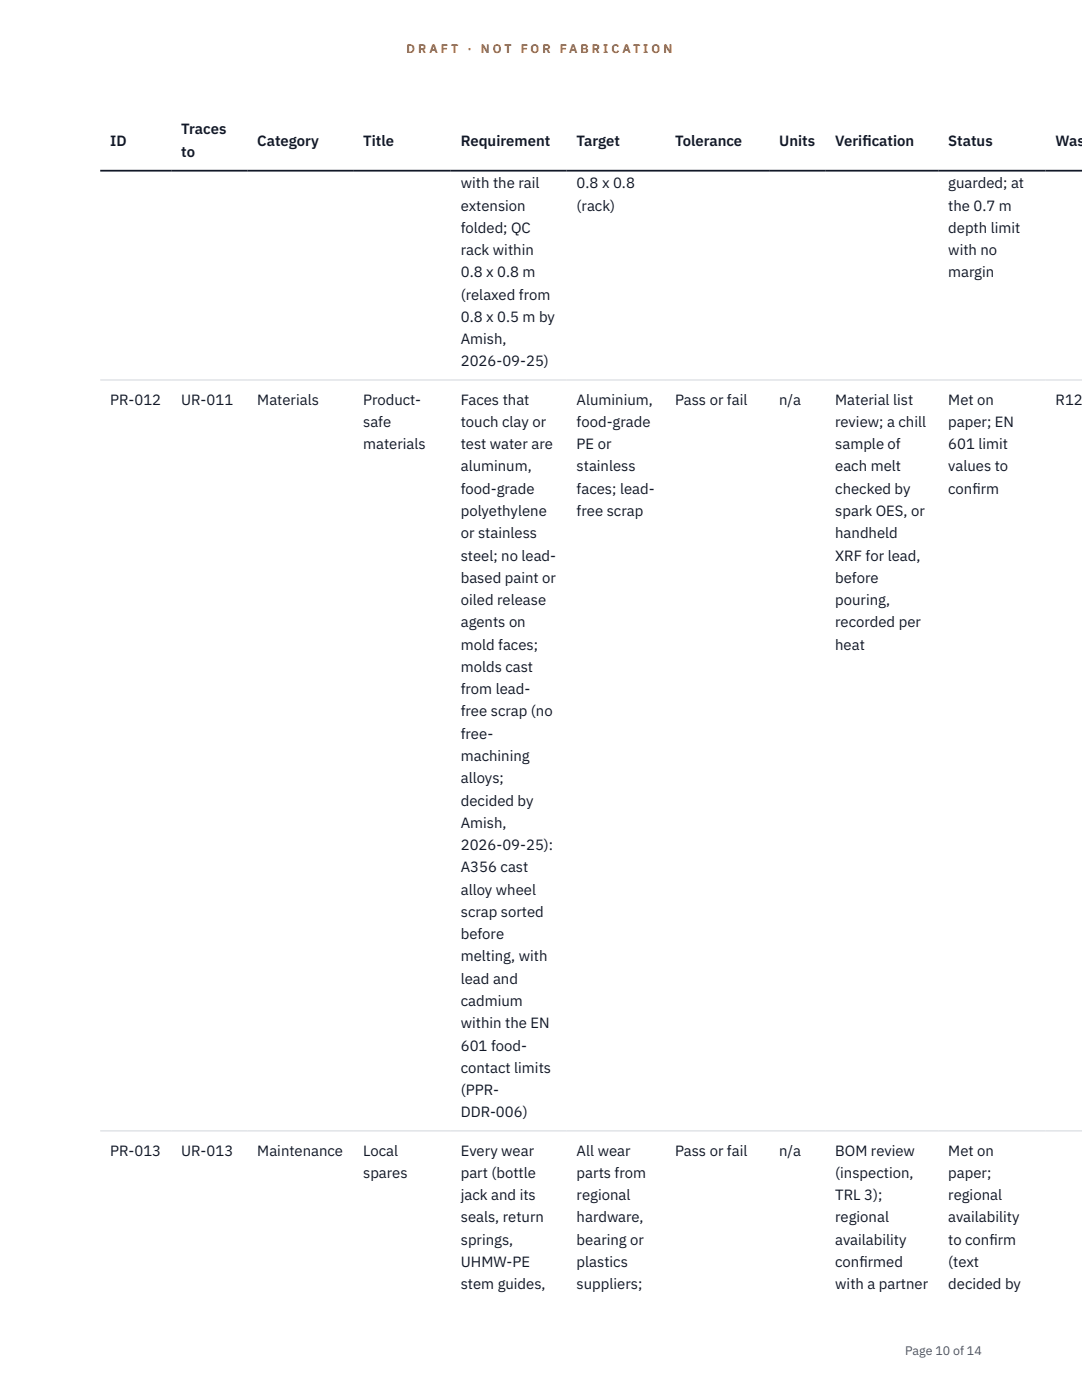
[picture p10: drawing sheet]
<svg xmlns="http://www.w3.org/2000/svg" width="216mm" height="279mm" viewBox="0 0 216 279" stroke-linecap="round" stroke-linejoin="round" font-family="sans-serif">
<defs><g id="words">
<g font-size="3" fill="#111827">
<text x="22" y="29.1">ID</text>
<text x="36.2" y="26.8">Traces</text>
<text x="51.3" y="29.1">Category</text>
<text x="72.5" y="29.1">Title</text>
<text x="91.9" y="29.1">Requirement</text>
<text x="115.1" y="29.1">Target</text>
<text x="134.7" y="29.1">Tolerance</text>
<text x="155.5" y="29.1">Units</text>
<text x="166.7" y="29.1">Verif</text>
<text x="172.1" y="29.1">ication</text>
<text x="189.2" y="29.1">Status</text>
<text x="210.6" y="29.1">Was</text>
<text x="36.2" y="31.3">to</text>
<text x="91.9" y="37.6">with the rail</text>
<text x="115.1" y="37.6">0.8 x 0.8</text>
<text x="189.2" y="37.6">guarded; at</text>
<text x="91.9" y="42">extension</text>
<text x="91.9" y="46.5">folded; QC</text>
<text x="115.1" y="42">(rack)</text>
<text x="189.2" y="42">the 0.7 m</text>
<text x="189.2" y="46.5">depth limit</text>
<text x="91.9" y="50.9">rack within</text>
<text x="189.2" y="50.9">with no</text>
<text x="91.9" y="55.4">0.8 x 0.8 m</text>
<text x="91.9" y="59.8">(relaxed from</text>
<text x="189.2" y="55.4">margin</text>
<text x="91.9" y="64.2">0.8 x 0.5 m by</text>
<text x="91.9" y="68.7">Amish,</text>
<text x="91.9" y="73.1">2026-09-25)</text>
<text x="22" y="80.8">PR-012</text>
<text x="36.2" y="80.8">UR-011</text>
<text x="51.3" y="80.8">Materials</text>
<text x="72.5" y="80.8">Product-</text>
<text x="91.9" y="80.8">Faces that</text>
<text x="115.1" y="80.8">Aluminium,</text>
<text x="134.7" y="80.8">Pass or fail</text>
<text x="155.5" y="80.8">n/a</text>
<text x="166.7" y="80.8">Material list</text>
<text x="189.2" y="80.8">Met on</text>
<text x="210.6" y="80.8">R12</text>
<text x="72.5" y="85.2">safe</text>
<text x="72.5" y="89.6">materials</text>
<text x="91.9" y="85.2">touch clay or</text>
<text x="91.9" y="89.6">test water are</text>
<text x="115.1" y="85.2">food-grade</text>
<text x="115.1" y="89.6">PE or</text>
<text x="166.7" y="85.2">review; a chill</text>
<text x="166.7" y="89.6">sample of</text>
<text x="189.2" y="85.2">paper; EN</text>
<text x="189.2" y="89.6">601 limit</text>
<text x="91.9" y="94.1">aluminum,</text>
<text x="115.1" y="94.1">stainless</text>
<text x="166.7" y="94.1">each melt</text>
<text x="189.2" y="94.1">values to</text>
<text x="91.9" y="98.5">food-grade</text>
<text x="115.1" y="98.5">faces; lead-</text>
<text x="166.7" y="98.5">checked by</text>
<text x="189.2" y="98.5">conf</text>
<text x="194" y="98.5">irm</text>
<text x="91.9" y="103">polyethylene</text>
<text x="91.9" y="107.4">or stainless</text>
<text x="115.1" y="103">free scrap</text>
<text x="166.7" y="103">spark OES, or</text>
<text x="166.7" y="107.4">handheld</text>
<text x="91.9" y="111.9">steel; no lead-</text>
<text x="166.7" y="111.9">XRF for lead,</text>
<text x="91.9" y="116.3">based paint or</text>
<text x="166.7" y="116.3">before</text>
<text x="91.9" y="120.8">oiled release</text>
<text x="91.9" y="125.2">agents on</text>
<text x="166.7" y="120.8">pouring,</text>
<text x="166.7" y="125.2">recorded per</text>
<text x="91.9" y="129.7">mold faces;</text>
<text x="166.7" y="129.7">heat</text>
<text x="91.9" y="134.1">molds cast</text>
<text x="91.9" y="138.5">from lead-</text>
<text x="91.9" y="143">free scrap (no</text>
<text x="91.9" y="147.4">free-</text>
<text x="91.9" y="151.9">machining</text>
<text x="91.9" y="156.3">alloys;</text>
<text x="91.9" y="160.8">decided by</text>
<text x="91.9" y="165.2">Amish,</text>
<text x="91.9" y="169.7">2026-09-25):</text>
<text x="91.9" y="174.1">A356 cast</text>
<text x="91.9" y="178.5">alloy wheel</text>
<text x="91.9" y="183">scrap sorted</text>
<text x="91.9" y="187.4">before</text>
<text x="91.9" y="191.9">melting, with</text>
<text x="91.9" y="196.3">lead and</text>
<text x="91.9" y="200.8">cadmium</text>
<text x="91.9" y="205.2">within the EN</text>
<text x="91.9" y="209.7">601 food-</text>
<text x="91.9" y="214.1">contact limits</text>
<text x="91.9" y="218.6">(PPR-</text>
<text x="91.9" y="223">DDR-006)</text>
<text x="22" y="230.6">PR-013</text>
<text x="36.2" y="230.6">UR-013</text>
<text x="51.3" y="230.6">Maintenance</text>
<text x="72.5" y="230.6">Local</text>
<text x="91.9" y="230.6">Every wear</text>
<text x="115.1" y="230.6">All wear</text>
<text x="134.7" y="230.6">Pass or fail</text>
<text x="155.5" y="230.6">n/a</text>
<text x="166.7" y="230.6">BOM review</text>
<text x="189.2" y="230.6">Met on</text>
<text x="72.5" y="235.1">spares</text>
<text x="91.9" y="235.1">part (bottle</text>
<text x="91.9" y="239.5">jack and its</text>
<text x="115.1" y="235.1">parts from</text>
<text x="115.1" y="239.5">regional</text>
<text x="166.7" y="235.1">(inspection,</text>
<text x="166.7" y="239.5">TRL 3);</text>
<text x="189.2" y="235.1">paper;</text>
<text x="189.2" y="239.5">regional</text>
<text x="91.9" y="244">seals, return</text>
<text x="115.1" y="244">hardware,</text>
<text x="166.7" y="244">regional</text>
<text x="189.2" y="244">availability</text>
<text x="91.9" y="248.4">springs,</text>
<text x="115.1" y="248.4">bearing or</text>
<text x="166.7" y="248.4">availability</text>
<text x="189.2" y="248.4">to conf</text>
<text x="197.4" y="248.4">irm</text>
<text x="91.9" y="252.8">UHMW-PE</text>
<text x="91.9" y="257.3">stem guides,</text>
<text x="115.1" y="252.8">plastics</text>
<text x="115.1" y="257.3">suppliers;</text>
<text x="166.7" y="252.8">conf</text>
<text x="166.7" y="257.3">with a partner</text>
<text x="171.5" y="252.8">irmed</text>
<text x="189.2" y="252.8">(text</text>
<text x="189.2" y="257.3">decided by</text>
</g>
<g font-size="2.5" fill="#b45309">
<text x="81.1" y="10.5">D R A F T</text>
<text x="93.3" y="10.5">·</text>
<text x="95.9" y="10.5">N O T</text>
<text x="103.9" y="10.5">F O R</text>
<text x="111.7" y="10.5">F A B R I C A T I O N</text>
</g>
<text font-size="2.5" fill="#4b5563" x="180.6" y="270.3">Page 10 of 14</text>
</g></defs>
<path d="M20 75.8h195.9M20 225.7h195.9" fill="none" stroke="#d1d5db" stroke-width=".2"/>
<path d="M20 34.1h195.9" fill="none" stroke="#111827" stroke-width=".35"/>
<use href="#words"/>
</svg>
